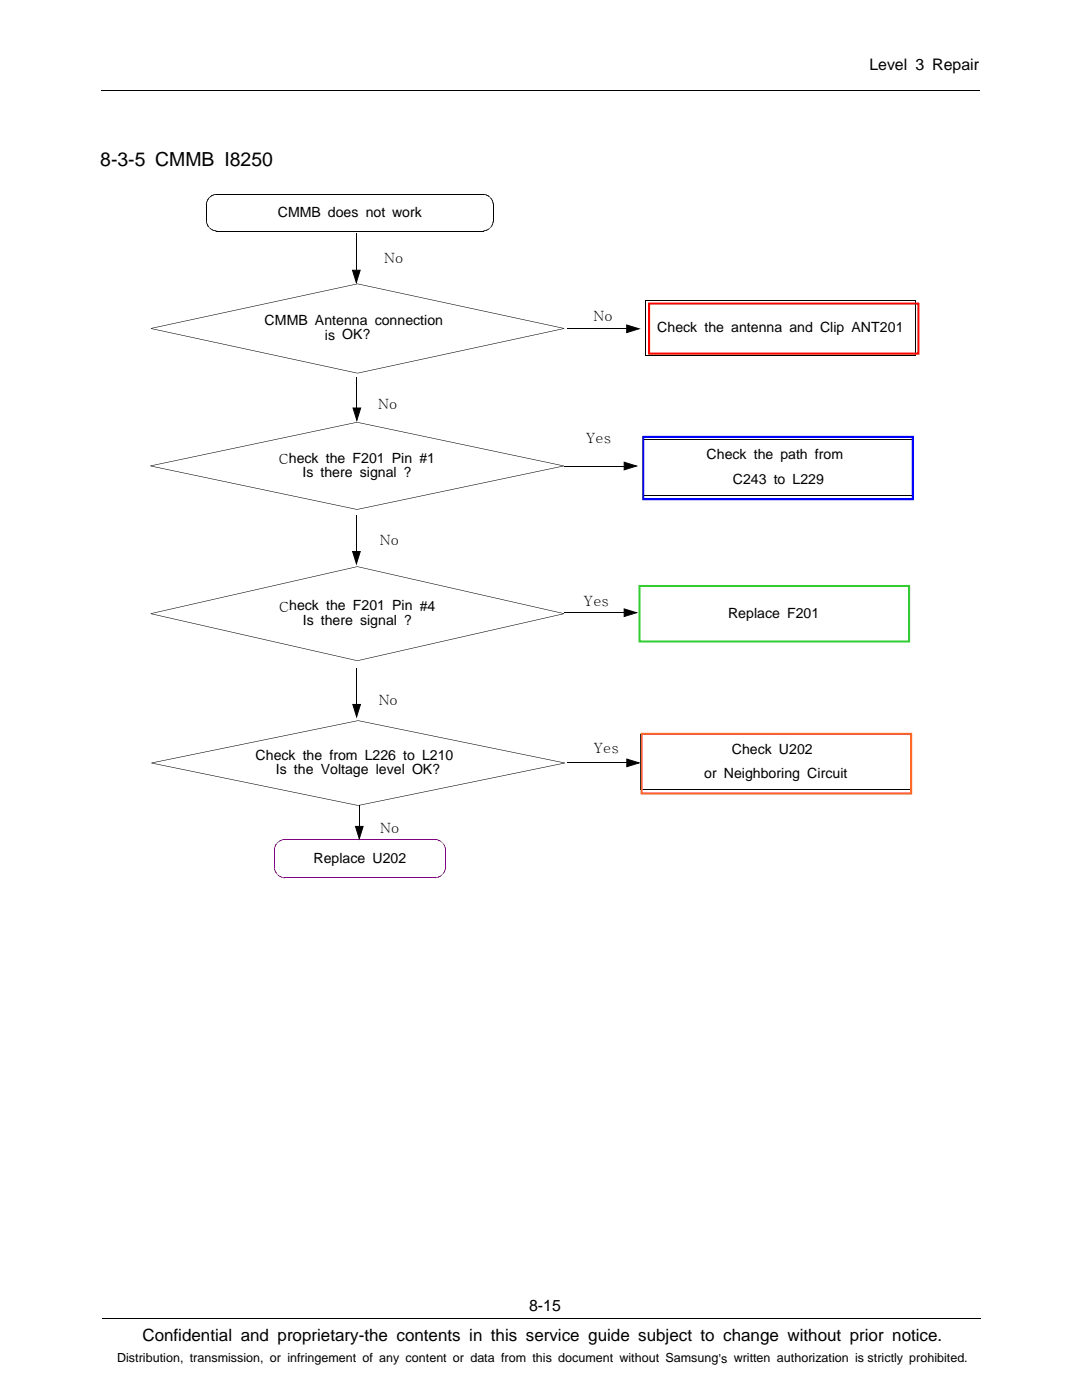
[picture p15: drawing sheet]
<svg xmlns="http://www.w3.org/2000/svg" width="216mm" height="279mm" viewBox="0 0 216 279" stroke-linecap="round" stroke-linejoin="round" font-family="sans-serif">
<defs><g id="words">
<text font-size="3.9" x="20" y="33.1">8-3-5 CMMB I8250</text>
<text font-size="3.4" x="28.4" y="267.7">Confidential and proprietary-the contents in this service guide subject to change without prior notice.</text>
<g font-size="3.2">
<text x="173.5" y="14">Level 3 Repair</text>
<text x="105.6" y="261.6">8-15</text>
</g>
<g font-size="2.8">
<text x="55.4" y="43.2">CMMB does not work</text>
<text x="76.7" y="52.5">No</text>
<text x="52.8" y="64.9">CMMB Antenna connection</text>
<text x="118.4" y="64.1">No</text>
<text x="64.8" y="67.8">is OK?</text>
<text x="131.1" y="66.2">Check the antenna and Clip ANT201</text>
<text x="75.5" y="81.6">No</text>
<text x="116.9" y="88.4">Yes</text>
<text x="55.6" y="92.6">Check the F201 Pin #1</text>
<text x="60.3" y="95.1">Is there signal ?</text>
<text x="141" y="91.6">Check the path from</text>
<text x="146.2" y="96.5">C243 to L229</text>
<text x="75.8" y="108.7">No</text>
<text x="55.7" y="122.1">Check the F201 Pin #4</text>
<text x="60.4" y="124.6">Is there signal ?</text>
<text x="116.5" y="120.8">Yes</text>
<text x="145.3" y="123.3">Replace F201</text>
<text x="75.6" y="140.7">No</text>
<text x="51" y="151.6">Check the from L226 to L210</text>
<text x="55.1" y="154.5">Is the Voltage level OK?</text>
<text x="118.4" y="150.3">Yes</text>
<text x="140.5" y="155.3">or Neighboring Circuit</text>
<text x="146" y="150.4">Check U202</text>
<text x="75.9" y="166.2">No</text>
<text x="62.5" y="172.1">Replace U202</text>
</g>
<text font-size="2.5" x="23.4" y="271.9">Distribution, transmission, or infringement of any content or data from this document without Samsung’s written authorization is strictly prohibited.</text>
</g></defs>
<g fill="none" stroke="#000" stroke-width=".2">
<path d="M20.2 18.1h175.3M43.2 38.8h53.3M41.2 40.7v3.4M43.2 46.1h53.3M70.3 53.9h1.6l-.8 2.5zM71.1 46.6v7.3M98.4 40.7v3.4M182.6 59.9v11.1M182.6 60l-53.7-.1-.1 11.1h53.8M71.2 75.4v6M113.1 65.6h12M125.1 64.9l2.4 .7-2.4 .8z"/>
<path d="M70.4 81.4h1.6l-.8 2.5zM20.4 263h175.3"/>
</g>
<g fill="#000">
<path d="M41.4 40h.1zM41.4 39.9l.1 .1zM41.4 39.9h.1zM41.4 39.8l.1 .1zM41.4 39.8h.2zM41.5 39.7v.1zM41.5 39.7l.1 .1zM41.6 39.6v.2zM41.6 39.6l.1 .1zM41.6 39.5l.1 .2zM41.6 39.5l.1 .1zM41.7 39.4v.2z"/>
<path d="M41.7 39.4l.1 .1zM41.7 39.4h.1zM41.8 39.4h.1zM41.8 39.3l.1 .1zM41.8 39.3h.2zM41.9 39.2l.1 .1zM41.9 39.2h.2zM42 39.2h.1zM42 39.2h.2zM42.1 39.1l.1 .1zM42.1 39.1h.1zM42.2 39v.1z"/>
<path d="M42.2 39l.1 .1zM42.3 39v.1zM42.3 39l.1 .1zM42.4 38.9v.2zM42.4 38.9l.1 .1zM42.5 38.9v.1zM42.5 38.9l.1 .1zM42.5 38.9h.2zM42.7 38.8v.1zM42.7 38.8l.1 .1zM42.8 38.8v.1zM42.8 38.8l.1 .1z"/>
<path d="M42.9 38.8v.1zM42.9 38.8l.1 .1zM43 38.8v.1zM43 38.8h.1zM43.1 38.7v.1zM43.1 38.7l.1 .1zM43.2 38.7v.1zM96.5 38.7l-.1 .1zM96.5 38.7v.1zM96.6 38.7l-.1 .1zM96.6 38.7v.2zM96.6 38.8v.1z"/>
<path d="M96.6 38.8l.1 .1zM96.8 38.8l-.1 .1zM96.8 38.8v.1zM96.9 38.8l-.1 .1zM96.9 38.8v.1zM97 38.8v.2zM97.1 38.9l-.1 .1zM97.1 38.9v.1zM97.2 38.9l-.1 .1zM97.2 38.9v.2zM97.2 38.9l.1 .2zM97.3 39v.1z"/>
<path d="M97.3 39l.1 .1zM97.4 39v.1zM97.4 39l.1 .2zM97.5 39.1v.1zM97.6 39.2h-.1zM97.6 39.2v.1zM97.7 39.2l-.1 .1zM97.6 39.3h.1zM97.7 39.3v.1zM97.7 39.3l.1 .1zM97.8 39.3v.1zM97.8 39.4v.1z"/>
<path d="M97.8 39.5l.1-.1zM97.8 39.5h.2zM97.9 39.6l.1-.1zM97.9 39.6h.1zM98 39.7v-.1zM98 39.7h.1zM98 39.7l.1 .1zM98 39.8h.1zM98.1 39.8l.1 .1zM98.1 39.9h.1zM98.1 39.9l.2 .1zM98.1 40h.2z"/>
<path d="M41.1 44.1h.1zM41.1 40.7l.1 .1zM41.1 40.6l.1 .2zM41.1 44.2h.2zM41.1 40.6l.2 .1zM41.1 44.1l.2 .1zM41.2 40.6l.1 .1zM41.2 44.3h.1zM41.2 40.6h.1zM41.1 44.2l.2 .1zM41.2 40.4l.1 .2zM41.2 44.4h.1z"/>
<path d="M41.2 40.4l.1 .1zM41.2 44.3l.1 .1zM41.2 40.3l.1 .2zM41.2 44.5h.1zM41.2 40.3l.1 .1zM41.2 44.4l.1 .1zM41.2 44.6h.1zM41.2 40.2l.1 .1zM41.2 44.5l.1 .1zM41.3 40.1v.2zM41.3 44.7h.1zM41.3 40.1l.1 .1z"/>
<path d="M41.2 44.6l.2 .1zM41.3 40l.1 .2zM41.3 44.8h.1zM41.3 40l.1 .1zM41.3 44.7l.1 .1zM41.4 40v.1zM41.4 44.9h.1zM41.3 44.8l.2 .1zM41.4 45h.1zM41.4 44.9l.1 .1zM41.4 45.1h.2zM41.4 45l.2 .1z"/>
<path d="M41.5 45.2l.1-.1zM41.6 45.3l.1-.1zM41.5 45.2h.2zM41.6 45.3h.1zM41.6 45.4l.1-.1zM41.7 45.4h.1zM41.8 45.5v-.1zM41.8 45.5h.1zM42 45.6l-.1 .1zM41.9 45.5v.2zM42.1 45.6l-.1 .1zM42 45.6v.1z"/>
<path d="M42.1 45.7v.1zM42.1 45.6v.2zM42.2 45.7v.1zM42.1 45.7l.1 .1zM42.3 45.8v.1zM42.2 45.7l.1 .2zM42.4 45.8v.1zM42.3 45.8l.1 .1zM42.5 45.9v.1zM42.4 45.8l.1 .2zM42.6 45.9l-.1 .1zM42.6 45.9l.1 .2z"/>
<path d="M42.7 46v.1zM42.8 46v.1zM42.7 46l.1 .1zM42.9 46v.1zM42.8 46l.1 .1zM43 46v.1zM42.9 46l.1 .1zM43.1 46v.1zM43 46l.1 .1zM43.2 46.1v.1zM43.1 46l.1 .2zM70.3 53.9h1.6l-.8 2.5z"/>
<path d="M71.3 56.6v.1zM30.1 65.5l41.2-8.9v.1l-41.2 8.9zM96.4 46.1l.1 .1zM96.5 46l.1 .1zM96.4 46.1h.2zM96.6 46v.1zM96.7 46l.1 .1zM96.6 46l.2 .1zM96.8 46l.1 .1zM96.7 46l.2 .1zM96.9 46l.1 .1zM97 45.9l.1 .1z"/>
<path d="M96.9 46h.2zM97.1 45.9l.1 .1zM97 45.9l.2 .1zM97.2 45.8v.1zM97.1 45.9h.1zM97.3 45.8v.1zM97.2 45.8l.1 .1zM97.4 45.7v.1zM97.3 45.8h.1zM97.5 45.7v.1zM97.4 45.7l.1 .1zM97.5 45.6l.1 .1z"/>
<path d="M97.5 45.7h.1zM97.6 45.6l.1 .1zM97.5 45.6l.2 .1zM97.7 45.5v.1zM97.6 45.6h.1zM97.7 45.5h.1zM97.8 45.4v.1zM97.8 45.4h.1zM97.8 45.4l.1 .1zM97.8 45.4h.2zM97.9 45.3l.1 .1zM98 45.2v.1z"/>
<path d="M98 45.2v.2zM98 45.1l.1 .1zM98 45.1v.2zM98 45.1h.1zM98.1 45h.1zM98.1 45v.1zM98.1 44.9h.2zM98.1 44.9l.1 .1zM98.2 40.1l.1-.1zM98.2 44.8h.1zM98.2 40.1h.1zM98.2 44.8l.1 .1z"/>
<path d="M98.2 40.2l.1-.1zM98.2 44.7h.1zM98.2 40.2h.2zM98.2 44.7l.1 .1zM98.3 40.3l.1-.1zM98.3 44.6h.1zM98.3 40.3h.1zM98.3 44.6v.1zM98.3 40.4l.1-.1zM98.3 44.5h.1zM98.3 40.4h.1zM98.3 44.5l.1 .1z"/>
<path d="M98.3 40.5l.1-.1zM98.3 44.4h.1zM98.3 40.5l.1 .1zM98.3 44.4l.1 .1zM98.3 40.6h.1zM98.3 44.3h.1zM98.3 40.6h.2zM98.3 44.3l.1 .1zM98.4 40.7l.1-.1zM98.4 44.2h.1zM98.4 40.7h.1zM98.4 44.2v.1z"/>
<path d="M98.4 44.1h.1zM98.4 44.1l.1 .1zM30.1 65.5v.1zM30.1 65.5l41.2 8.9v.1l-41.2-8.9zM71.3 74.4l.1 .1zM71.3 74.4l41.2-8.9 .1 .1-41.2 8.9zM112.6 65.5v.1zM71.4 56.6l41.2 8.9-.1 .1-41.2-8.9zM125.1 64.9l2.4 .7-2.4 .8zM70.4 81.4h1.6l-.8 2.5z"/>
<path d="M128.8 59.9l.1 .1z" fill-rule="evenodd"/>
<path d="M182.5 59.9h.1z" fill-rule="evenodd"/>
<path d="M128.8 70.9v.1z" fill-rule="evenodd"/>
<path d="M182.5 70.9l.1 .1z" fill-rule="evenodd"/>
</g>
<path d="M41.5 39.8v.1zM42.2 39v.1zM96.5 38.7v.1zM97.4 39v.1zM98.1 39.8v.1zM41.2 40.7v.1zM41.5 45v.1zM42.2 45.7v.1zM43.2 46.1v.1zM97.4 45.7v.1zM98.1 45v.1zM98.4 44.1v.1z" fill="#000"/>
<g fill="#800080">
<path d="M86.9 167.5v.1z"/>
<path d="M87 167.5v.1z"/>
<path d="M87.1 167.5v.1z"/>
<path d="M87.2 167.5v.1z"/>
<path d="M87.3 167.6v.1z"/>
<path d="M87.4 167.6v.1z"/>
<path d="M87.5 167.6v.1z"/>
<path d="M87.6 167.7v.1z"/>
<path d="M87.7 167.7v.1z"/>
<path d="M87.8 167.8v.1z"/>
<path d="M87.9 167.8l-.1 .1z"/>
<path d="M88 167.9l-.1 .1z"/>
<path d="M88.1 167.9l-.1 .1z"/>
<path d="M88.1 168v.1z"/>
<path d="M88.2 168.1h-.1z"/>
<path d="M88.3 168.1l-.1 .1z"/>
<path d="M88.3 168.3l.1-.1z"/>
<path d="M88.5 168.5l.1-.1z"/>
<path d="M88.5 168.6l.1-.1z"/>
<path d="M88.6 168.7l.1-.1z"/>
<path d="M88.6 168.8l.1-.1z"/>
<path d="M88.6 168.8h.2z"/>
<path d="M88.7 168.9h.1z"/>
<path d="M88.7 169h.1z"/>
<path d="M88.8 169.1h.1z"/>
<path d="M88.8 169.2h.1z"/>
<path d="M88.8 169.3h.1z"/>
<path d="M88.8 169.4h.1z"/>
<path d="M88.8 169.5h.1z"/>
<path d="M88.8 173.2h.1z"/>
<path d="M88.8 173.3h.1z"/>
<path d="M88.8 173.4h.1z"/>
<path d="M88.8 173.5h.1z"/>
<path d="M88.8 173.6h.1z"/>
<path d="M88.7 173.7h.1z"/>
<path d="M88.7 173.8h.1z"/>
<path d="M88.6 173.9h.2z"/>
<path d="M88.6 174h.1z"/>
<path d="M88.6 174.1h.1z"/>
<path d="M88.5 174.1l.1 .1z"/>
<path d="M88.5 174.2l.1 .1z"/>
<path d="M88.4 174.3h.1z"/>
<path d="M88.3 174.4h.1z"/>
<path d="M88.3 174.4l.1 .1z"/>
<path d="M88.2 174.5l.1 .1z"/>
<path d="M88.1 174.6l.1 .1z"/>
<path d="M88.1 174.6v.1z"/>
<path d="M88 174.7l.1 .1z"/>
<path d="M87.9 174.8l.1 .1z"/>
<path d="M87.8 174.8l.1 .1z"/>
<path d="M87.8 174.9v.1z"/>
<path d="M87.7 174.9v.1z"/>
<path d="M87.6 174.9v.1z"/>
<path d="M87.5 175v.1z"/>
<path d="M87.4 175v.1z"/>
<path d="M87.3 175v.2z"/>
<path d="M87.2 175.1v.1z"/>
<path d="M87.1 175.1v.1z"/>
<path d="M87 175.1v.1z"/>
<path d="M86.9 175.2v.1z"/>
<path d="M56.7 175.2v.1z"/>
<path d="M56.6 175.1v.1z"/>
<path d="M56.6 175.1l-.1 .1z"/>
<path d="M56.5 175.1l-.1 .1z"/>
<path d="M56.3 175v.2z"/>
<path d="M56.3 175l-.1 .1z"/>
<path d="M56.2 175l-.1 .1z"/>
<path d="M56.1 174.9l-.1 .1z"/>
<path d="M56 174.9l-.1 .1z"/>
<path d="M55.9 174.9l-.1 .1z"/>
<path d="M55.8 174.8v.1z"/>
<path d="M55.7 174.8v.1z"/>
<path d="M55.6 174.7v.1z"/>
<path d="M55.6 174.6l-.1 .1z"/>
<path d="M55.3 174.6l.1-.1z"/>
<path d="M55.3 174.5l.1-.1z"/>
<path d="M55.2 174.4h.1z"/>
<path d="M55.1 174.3h.1z"/>
<path d="M55.1 174.3l.1-.1z"/>
<path d="M55 174.2l.1-.1z"/>
<path d="M55 174.1h.1z"/>
<path d="M54.9 174h.1z"/>
<path d="M54.9 173.9h.1z"/>
<path d="M54.8 173.8h.1z"/>
<path d="M54.8 173.7h.1z"/>
<path d="M54.8 173.6h.1z"/>
<path d="M54.8 173.5h.1z"/>
<path d="M54.7 173.4h.1z"/>
<path d="M54.7 173.3h.1z"/>
<path d="M54.7 173.2h.1z"/>
<path d="M54.7 169.5h.1z"/>
<path d="M54.7 169.4h.1z"/>
<path d="M54.7 169.3h.1z"/>
<path d="M54.8 169.2h.1z"/>
<path d="M54.8 169.1h.1z"/>
<path d="M54.8 169h.1z"/>
<path d="M54.8 168.9h.1z"/>
<path d="M54.9 168.8h.1z"/>
<path d="M54.9 168.7l.1 .1z"/>
<path d="M55 168.6l.1 .1z"/>
<path d="M55 168.5l.1 .1z"/>
<path d="M55.1 168.4l.1 .1z"/>
<path d="M55.1 168.4h.1z"/>
<path d="M55.2 168.3l.1 .1z"/>
<path d="M55.3 168.2l.1 .1z"/>
<path d="M55.5 168l.1 .1z"/>
<path d="M55.6 167.9v.1z"/>
<path d="M55.7 167.9v.1z"/>
<path d="M55.8 167.8v.1z"/>
<path d="M55.8 167.8l.1 .1z"/>
<path d="M55.9 167.7l.1 .1z"/>
<path d="M56 167.7l.1 .1z"/>
<path d="M56.1 167.6l.1 .1z"/>
<path d="M56.2 167.6l.1 .1z"/>
<path d="M56.3 167.6v.1z"/>
<path d="M56.4 167.5l.1 .1z"/>
<path d="M56.5 167.5l.1 .1z"/>
<path d="M56.6 167.5v.1z"/>
<path d="M56.7 167.5v.1z"/>
<path d="M86.9 167.5l.1 .1z"/>
<path d="M87 167.5l.1 .1z"/>
<path d="M87.1 167.5l.1 .1z"/>
<path d="M87.2 167.5l.1 .2z"/>
<path d="M87.3 167.6l.1 .1z"/>
<path d="M87.4 167.6l.1 .1z"/>
<path d="M87.5 167.6l.1 .2z"/>
<path d="M87.6 167.7l.1 .1z"/>
<path d="M87.7 167.7l.1 .2z"/>
<path d="M87.9 167.8v.2z"/>
<path d="M88 167.9v.1z"/>
<path d="M88.1 167.9v.2z"/>
<path d="M88.1 168.1h.1z"/>
<path d="M88.2 168.1v.1z"/>
<path d="M88.3 168.1v.2z"/>
<path d="M88.3 168.3h.1z"/>
<path d="M88.3 168.4h.2z"/>
<path d="M88.4 168.4h.2z"/>
<path d="M88.5 168.5h.1z"/>
<path d="M88.5 168.6h.2z"/>
<path d="M88.6 168.7h.1z"/>
<path d="M88.6 168.8l.2 .1z"/>
<path d="M88.7 168.9l.1 .1z"/>
<path d="M88.7 169l.2 .1z"/>
<path d="M88.8 169.1l.1 .1z"/>
<path d="M88.8 169.2l.1 .1z"/>
<path d="M88.8 169.3l.1 .1z"/>
<path d="M88.8 169.4l.1 .1z"/>
</g>
<g fill="#800080">
<path d="M86.9 167.5v.1z"/>
<path d="M87.9 167.8v.1z"/>
<path d="M88.6 168.5v.1z"/>
</g>
<path d="M88.9 169.5v3.7" fill="none" stroke="#800080" stroke-width=".2"/>
<g fill="#800080">
<path d="M88.9 173.2v.1z"/>
<path d="M88.6 174.1v.1z"/>
<path d="M87.9 174.8v.1z"/>
</g>
<g fill="#800080">
<path d="M88.8 173.2l.1 .1z"/>
<path d="M88.8 173.3l.1 .1z"/>
<path d="M88.8 173.4l.1 .1z"/>
<path d="M88.8 173.5l.1 .1z"/>
<path d="M88.8 173.6v.1z"/>
<path d="M88.7 173.7l.1 .1z"/>
<path d="M88.7 173.8l.1 .1z"/>
<path d="M88.6 173.9l.1 .1z"/>
<path d="M88.6 174l.1 .1z"/>
<path d="M88.6 174v.2z"/>
<path d="M88.5 174.1l.1 .2z"/>
<path d="M88.5 174.2v.1z"/>
<path d="M88.4 174.3v.1z"/>
<path d="M88.3 174.4h.1z"/>
<path d="M88.3 174.4v.2z"/>
<path d="M88.1 174.6h.2z"/>
<path d="M88.1 174.6h.1z"/>
<path d="M88 174.7h.1z"/>
<path d="M87.9 174.8h.2z"/>
<path d="M87.8 174.8l.2 .1z"/>
<path d="M87.7 174.9h.2z"/>
<path d="M87.7 174.9l.1 .1z"/>
<path d="M87.6 174.9l.1 .1z"/>
<path d="M87.5 175h.1z"/>
<path d="M87.4 175l.1 .1z"/>
<path d="M87.3 175l.1 .1z"/>
<path d="M87.2 175.1l.1 .1z"/>
<path d="M87.1 175.1l.1 .1z"/>
<path d="M87 175.1l.1 .1z"/>
<path d="M86.9 175.2h.1z"/>
</g>
<path d="M56.7 175.2h30.2" fill="none" stroke="#800080" stroke-width=".2"/>
<g fill="#800080">
<path d="M56.7 175.2v.1z"/>
<path d="M55.8 174.8v.1z"/>
<path d="M55.1 174.1v.1z"/>
</g>
<g fill="#800080">
<path d="M56.6 175.1l.1 .2z"/>
<path d="M56.6 175.1v.1z"/>
<path d="M56.5 175.1v.1z"/>
<path d="M56.3 175l.1 .2z"/>
<path d="M56.3 175v.2z"/>
<path d="M56.2 175v.1z"/>
<path d="M56.1 174.9v.2z"/>
<path d="M56 174.9v.1z"/>
<path d="M55.9 174.9v.1z"/>
<path d="M55.8 174.8v.2z"/>
<path d="M55.7 174.8l.1 .1z"/>
<path d="M55.6 174.7l.1 .2z"/>
<path d="M55.6 174.6v.2z"/>
<path d="M55.5 174.6v.1z"/>
<path d="M55.4 174.5v.1z"/>
<path d="M55.3 174.5h.1z"/>
<path d="M55.2 174.4h.2z"/>
<path d="M55.1 174.3l.2 .1z"/>
<path d="M55.1 174.3h.1z"/>
<path d="M55 174.2h.2z"/>
<path d="M55 174.1h.1z"/>
<path d="M54.9 174l.2 .1z"/>
<path d="M54.9 173.9l.1 .1z"/>
<path d="M54.8 173.8l.2 .1z"/>
<path d="M54.8 173.7l.1 .1z"/>
<path d="M54.8 173.6l.1 .1z"/>
<path d="M54.8 173.5l.1 .1z"/>
<path d="M54.7 173.4l.2 .1z"/>
<path d="M54.7 173.3l.1 .1z"/>
<path d="M54.7 173.2l.1 .1z"/>
</g>
<path d="M54.7 169.5v3.7" fill="none" stroke="#800080" stroke-width=".2"/>
<g fill="#800080">
<path d="M54.7 169.5v.1z"/>
<path d="M55.1 168.5v.1z"/>
<path d="M55.8 167.8v.1z"/>
</g>
<g fill="#800080">
<path d="M54.7 169.4l.1 .1z"/>
<path d="M54.7 169.3l.1 .1z"/>
<path d="M54.8 169.2v.1z"/>
<path d="M54.8 169.1l.1 .1z"/>
<path d="M54.8 169l.1 .1z"/>
<path d="M54.8 168.9l.1 .1z"/>
<path d="M54.9 168.8v.1z"/>
<path d="M54.9 168.7l.1 .1z"/>
<path d="M55 168.6v.2z"/>
<path d="M55 168.5l.1 .2z"/>
<path d="M55.1 168.4v.2z"/>
<path d="M55.1 168.4l.1 .1z"/>
<path d="M55.2 168.4h.1z"/>
<path d="M55.3 168.2v.2z"/>
<path d="M55.3 168.2h.1z"/>
<path d="M55.4 168.1h.1z"/>
<path d="M55.4 168.1h.2z"/>
<path d="M55.5 168h.1z"/>
<path d="M55.6 167.9l.1 .1z"/>
<path d="M55.7 167.9h.1z"/>
<path d="M55.8 167.8l.1 .1z"/>
<path d="M55.8 167.8h.2z"/>
<path d="M55.9 167.7l.2 .1z"/>
<path d="M56 167.7h.2z"/>
<path d="M56.1 167.6l.2 .1z"/>
<path d="M56.2 167.6l.1 .1z"/>
<path d="M56.3 167.6h.2z"/>
<path d="M56.4 167.5l.2 .1z"/>
<path d="M56.5 167.5l.1 .1z"/>
<path d="M56.6 167.5l.1 .1z"/>
</g>
<path d="M56.7 167.5h30.2" fill="none" stroke="#800080" stroke-width=".2"/>
<g fill="#000">
<path d="M30 92.9v.1zM30.1 92.9l41.1 8.7v.1l-41.2-8.7zM71.2 84.2v.1zM30 92.9l41.2-8.7v.1l-41.1 8.7zM112.5 92.9v.1zM71.3 84.2l41.2 8.7v.1l-41.3-8.7zM124.5 92.2l2.5 .8-2.5 .8zM70.4 110.1h1.5l-.8 2.4zM71.2 101.6l.1 .1zM71.2 101.6l41.3-8.7v.1l-41.2 8.7zM71.3 113v.1zM30.1 122.4l41.2-9.4v.1l-41.2 9.4z"/>
<path d="M30.1 122.4v.1zM30.1 122.4l41.2 9.4v.1l-41.2-9.4zM71.3 131.8v.1zM71.3 131.8l41.2-9.4v.1l-41.2 9.4zM112.5 122.4v.1zM71.3 113l41.2 9.4v.1l-41.2-9.4zM124.5 121.5l2.5 .8-2.5 .7zM30.2 152.2v.1zM30.3 152.2l41.2 8.5-.1 .1-41.2-8.5zM70.4 140.6h1.5l-.7 2.4zM71.4 143.8l.1 .1zM30.2 152.2l41.2-8.4 .1 .1-41.2 8.4z"/>
<path d="M112.7 152.2v.1zM71.5 143.8l41.2 8.4v.1l-41.2-8.4zM125.1 151.5l2.4 .8-2.4 .7zM71.5 160.7v.1zM71.5 160.7l41.2-8.5v.1l-41.2 8.5zM70.9 164.9h1.6l-.8 2.5z"/>
<path d="M128.4 87.7l.1 .1z" fill-rule="evenodd"/>
<path d="M128.4 98.7v.1z" fill-rule="evenodd"/>
<path d="M182.1 87.7h.1z" fill-rule="evenodd"/>
<path d="M182.1 98.7l.1 .1z" fill-rule="evenodd"/>
<path d="M127.5 117l.1 .1z" fill-rule="evenodd"/>
<path d="M181.2 117h.1z" fill-rule="evenodd"/>
<path d="M127.5 128v.1z" fill-rule="evenodd"/>
<path d="M181.2 128l.1 .1z" fill-rule="evenodd"/>
<path d="M127.7 146.5l.1 .1z" fill-rule="evenodd"/>
<path d="M127.8 157.6l-.1 .1z" fill-rule="evenodd"/>
<path d="M181.7 146.6l.1-.1z" fill-rule="evenodd"/>
<path d="M181.7 157.6l.1 .1z" fill-rule="evenodd"/>
</g>
<g fill="none" stroke="#000" stroke-width=".2">
<path d="M112.6 93h11.9M124.5 92.2l2.5 .8-2.5 .8zM128.4 98.8h53.8M128.4 98.8v-11.1h53.8v11.1M70.4 110.1h1.5l-.8 2.4zM71.1 102.7v7.4M127.5 117h53.8v11.1l-53.8-.1zM71.2 133.2v7.4M112.6 122.3h11.9M124.5 121.5l2.5 .8-2.5 .7zM70.4 140.6h1.5l-.7 2.4zM113.1 152.3h12"/>
<path d="M125.1 151.5l2.4 .8-2.4 .7zM127.8 146.6h54M127.8 146.6v11h54v-11M70.9 164.9h1.6l-.8 2.5zM71.7 160.7v4.2"/>
</g>
<path d="M128.4 87.2h53.7v12.4h-53.7z" fill="none" stroke="#00f" stroke-width=".4"/>
<path d="M129.5 60.6h53.8v10h-53.8z" fill="none" stroke="#f00" stroke-width=".4"/>
<path d="M127.6 116.9h53.8v11.1h-53.8z" fill="none" stroke="#32cd32" stroke-width=".4"/>
<path d="M128 146.5h53.8v11.8h-53.8z" fill="none" stroke="#ff6820" stroke-width=".4"/>
<use href="#words"/>
</svg>
